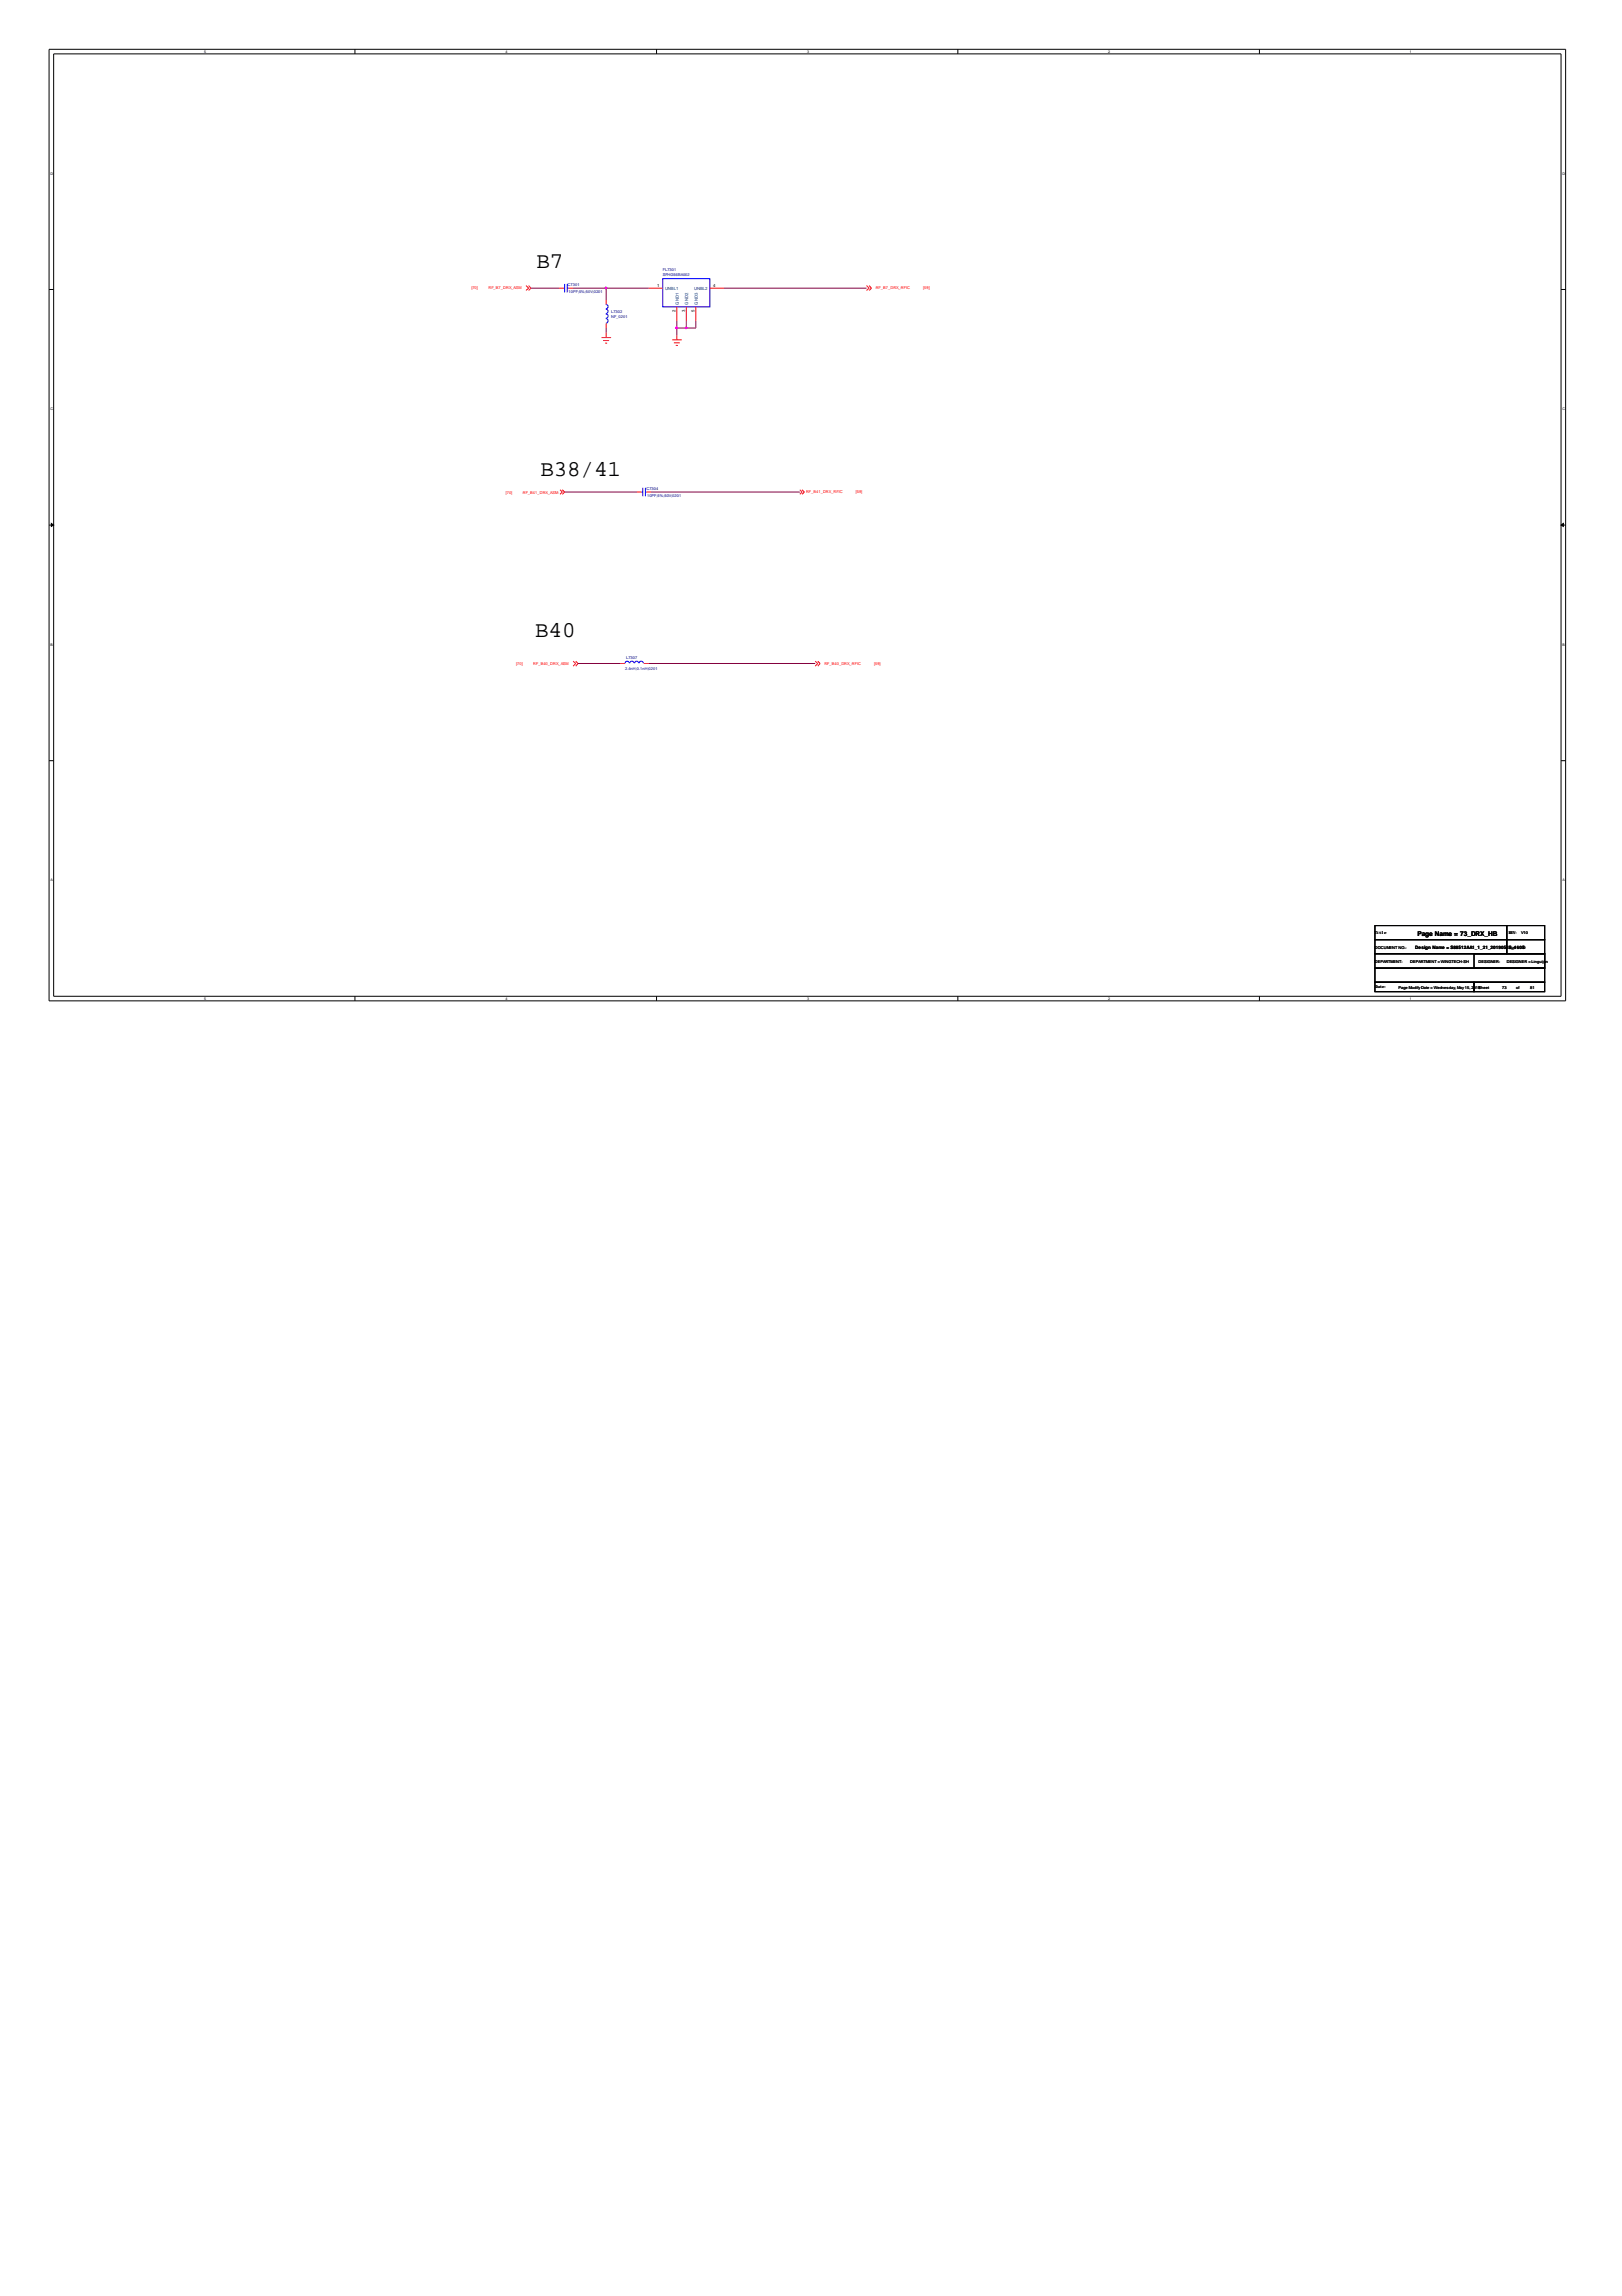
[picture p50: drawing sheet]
<svg xmlns="http://www.w3.org/2000/svg" width="210mm" height="297mm" viewBox="0 0 210 297" stroke-linecap="round" stroke-linejoin="round" font-family="sans-serif">
<defs><g id="words">
<g font-size="2.9">
<text x="69.4" y="34.6">B7</text>
<text x="69.9" y="61.6">B38/41</text>
<text x="69.3" y="82.4">B40</text>
</g>
<text font-size=".8" x="183.4" y="121.1">Page Name = 73_DRX_HB</text>
<g font-size=".6">
<text x="85" y="37.1">1</text>
<text x="87.4" y="40.4" transform="rotate(-90 87.4 40.4)">2</text>
<text x="88.6" y="40.4" transform="rotate(-90 88.6 40.4)">3</text>
<text x="89.9" y="40.4" transform="rotate(-90 89.9 40.4)">5</text>
<text x="92.3" y="37.1">4</text>
<text x="183.1" y="122.8">Design Name = S88512AA1_1_21_20190515_1605</text>
</g>
<g font-size=".6" fill="#004080">
<text x="86.1" y="37.6">UNBL1</text>
<text x="87.8" y="39.4" transform="rotate(-90 87.8 39.4)">GND1</text>
<text x="89.1" y="39.4" transform="rotate(-90 89.1 39.4)">GND2</text>
<text x="89.8" y="37.6">UNBL2</text>
<text x="90.3" y="39.4" transform="rotate(-90 90.3 39.4)">GND3</text>
</g>
<g font-size=".5">
<text x="26.4" y="6.8">5</text>
<text x="65.4" y="6.8">4</text>
<text x="104.4" y="6.8">3</text>
<text x="143.4" y="6.8">2</text>
<text x="182.5" y="6.8">1</text>
<text x="6.5" y="22.6">D</text>
<text x="202.2" y="22.6">D</text>
<text x="6.5" y="53.1">C</text>
<text x="202.2" y="53.1">C</text>
<text x="6.5" y="83.6">B</text>
<text x="202.2" y="83.6">B</text>
<text x="6.5" y="114">A</text>
<text x="202.2" y="114">A</text>
<text x="177.9" y="120.8">Title</text>
<text x="177.9" y="122.7">DOCUMENT NO.:</text>
<text x="177.9" y="124.5">DEPARTMENT:</text>
<text x="182.5" y="124.5">DEPARTMENT = WINGTECH-SH</text>
<text x="191.3" y="124.5">DESIGNER:</text>
<text x="195" y="124.5">DESIGNER = Linguijun</text>
<text x="195.2" y="122.7">Size</text>
<text x="195.2" y="120.8">REV:</text>
<text x="196.8" y="120.8">V10</text>
<text x="197.1" y="122.7">D</text>
<text x="26.4" y="129.3">5</text>
<text x="65.4" y="129.3">4</text>
<text x="104.4" y="129.3">3</text>
<text x="143.4" y="129.3">2</text>
<text x="178" y="127.9">Date:</text>
<text x="181" y="127.9">Page ModifyDate = Wednesday, May15, 2019</text>
<text x="182.5" y="129.3">1</text>
<text x="191.3" y="127.9">Sheet</text>
<text x="194.4" y="127.9">73</text>
<text x="196.2" y="127.9">of</text>
<text x="198" y="127.9">81</text>
</g>
<g font-size=".5" fill="#000080">
<text x="85.8" y="35.1">FL7301</text>
<text x="85.8" y="35.7">SFHG56BA002</text>
<text x="73.4" y="37">C7301</text>
<text x="73.6" y="37.9">10PF;5%;50V;0201</text>
<text x="79.1" y="40.5">L7302</text>
<text x="79.1" y="41.1">NF_0201</text>
<text x="83.7" y="63.4">C7304</text>
<text x="83.7" y="64.3">10PF;5%;50V;0201</text>
<text x="80.9" y="86.7">2.4nH;0.1nH;0201</text>
<text x="81" y="85.2">L7307</text>
</g>
<g font-size=".5" fill="#f00">
<text x="61" y="37.5">[70]</text>
<text x="63.2" y="37.5">RF_B7_DRX_ASM</text>
<text x="113.3" y="37.5">RF_B7_DRX_RFIC</text>
<text x="119.5" y="37.5">[59]</text>
<text x="65.4" y="63.9">[70]</text>
<text x="67.6" y="63.9">RF_B41_DRX_ASM</text>
<text x="104.3" y="63.8">RF_B41_DRX_RFIC</text>
<text x="110.7" y="63.8">[59]</text>
<text x="66.8" y="86">[70]</text>
<text x="69" y="86">RF_B40_DRX_ASM</text>
<text x="106.7" y="86">RF_B40_DRX_RFIC</text>
<text x="113.1" y="86">[59]</text>
</g>
</g></defs>
<g fill="none" stroke="#000" stroke-width=".13">
<path d="M6.3 6.4h196.3v123.1h-196.3zM6.9 7h195.1v121.9h-195.1zM45.9 6.4v.6M85 6.4v.6M124 6.4v.6M163 6.4v.6M6.3 37.5h.6M202 37.5h.6M6.3 67.9h.6M202 67.9h.6M6.3 98.4h.6M202 98.4h.6"/>
<path d="M177.9 119.7h17.1v1.9h-17.1zM195 119.7h4.9v1.9h-4.9zM45.9 128.9v.6M85 128.9v.6M124 128.9v.6M163 128.9v.6M177.9 121.6h17.1v1.8h-17.1zM177.9 127.1h12.9v1.2h-12.9zM177.9 125.3h22v1.8h-22zM177.9 123.4h22v1.9h-22zM190.8 127.1h9.1v1.2h-9.1zM190.8 123.4h9.1v1.9h-9.1z"/>
<path d="M195 121.6h4.9v1.8h-4.9z"/>
</g>
<g fill="#000" stroke="#000" stroke-width=".13">
<path d="M6.6 67.7l.3 .2-.3 .2z" fill-rule="evenodd"/>
<path d="M202 67.9l.3-.2v.4z" fill-rule="evenodd"/>
</g>
<g fill="none" stroke="#f00" stroke-width=".13">
<path d="M68.1 36.9l.3 .4-.3 .3M68.4 36.9l.3 .4-.3 .3M72.3 37.3h.7M73.6 37.3h.6M78.4 38.8v.6M83.9 37.3h1.9M87.6 39.7v1.8M88.8 39.7v1.8M90 39.7v1.8M91.9 37.3h1.8M112.1 36.9l.4 .4-.4 .3M112.5 36.9l.3 .4-.3 .3"/>
<path d="M77.9 43.7h1.2M78.1 44.1h.7M78.3 44.4h.3M78.4 41.9v.5M78.4 43v.7M87 44h1.2M87.2 44.4h.8M87.5 44.7h.2M87.6 43.4v.6M72.5 63.4l.3 .3-.3 .3M72.8 63.4l.3 .3-.3 .3M82.4 63.7h.6"/>
<path d="M83.7 63.7h.5M103.5 63.4l.3 .3-.3 .3M103.8 63.4l.3 .3-.3 .3M74.2 85.5l.3 .3-.3 .4M74.5 85.5l.3 .3-.3 .4M80.3 85.8h.6M83.3 85.8h.6M105.5 85.5l.3 .3-.3 .4M105.8 85.5l.3 .3-.3 .4"/>
</g>
<g fill="none" stroke="#00f" stroke-width=".13">
<path d="M73 37.3h.1M73.1 36.7v1.1M73.4 37.3h.2M73.4 36.7v1.1M78.4 39.4h.2a.28 .28 0 0 1 .1 .3 .28 .28 0 0 1-.3 .2M78.4 40h.2a.3 .3 0 0 1 .1 .4 .3 .3 0 0 1-.3 .2M85.8 36.1h6.1v3.6h-6.1zM78.4 40.6l.2 .1a.28 .28 0 0 1 .1 .3 .28 .28 0 0 1-.3 .2M78.4 41.2a.3 .3 0 0 1 .3 .3 .3 .3 0 0 1-.3 .3M83 63.7h.2M83.2 63.1v1.1M83.5 63.7h.2"/>
<path d="M83.5 63.1v1.1M80.9 85.8a.28 .28 0 0 1 .3-.3 .28 .28 0 0 1 .2 .3M81.5 85.8l.1-.2 .1-.1 .2 .1 .2 .2M82.1 85.8a.28 .28 0 0 1 .3-.3 .28 .28 0 0 1 .3 .3M82.7 85.8a.28 .28 0 0 1 .3-.3 .28 .28 0 0 1 .3 .3"/>
</g>
<path d="M68.7 37.3h3.6M74.2 37.3h9.7M78.4 37.3v1.5M93.7 37.3h18.4M78.4 42.4v.6M87.6 41.5v1.9M88.8 41.5v.9M90 41.5v.9h-2.4M73.1 63.7h9.3M84.2 63.7h19.3M74.8 85.8h5.5M83.9 85.8h21.6" fill="none" stroke="#800040" stroke-width=".13"/>
<g fill="#f0f" stroke="#f0f" stroke-width=".13">
<path d="M78.3 37.2h.2v.1h-.2z" fill-rule="evenodd"/>
<path d="M88.7 42.3h.2v.2h-.2z" fill-rule="evenodd"/>
<path d="M87.5 42.3h.1v.2h-.1z" fill-rule="evenodd"/>
<path d="M78.3 37.2h.2v.1h-.2z" fill-rule="evenodd"/>
<path d="M88.7 42.3h.2v.2h-.2z" fill-rule="evenodd"/>
<path d="M87.5 42.3h.1v.2h-.1z" fill-rule="evenodd"/>
</g>
<use href="#words"/>
</svg>
